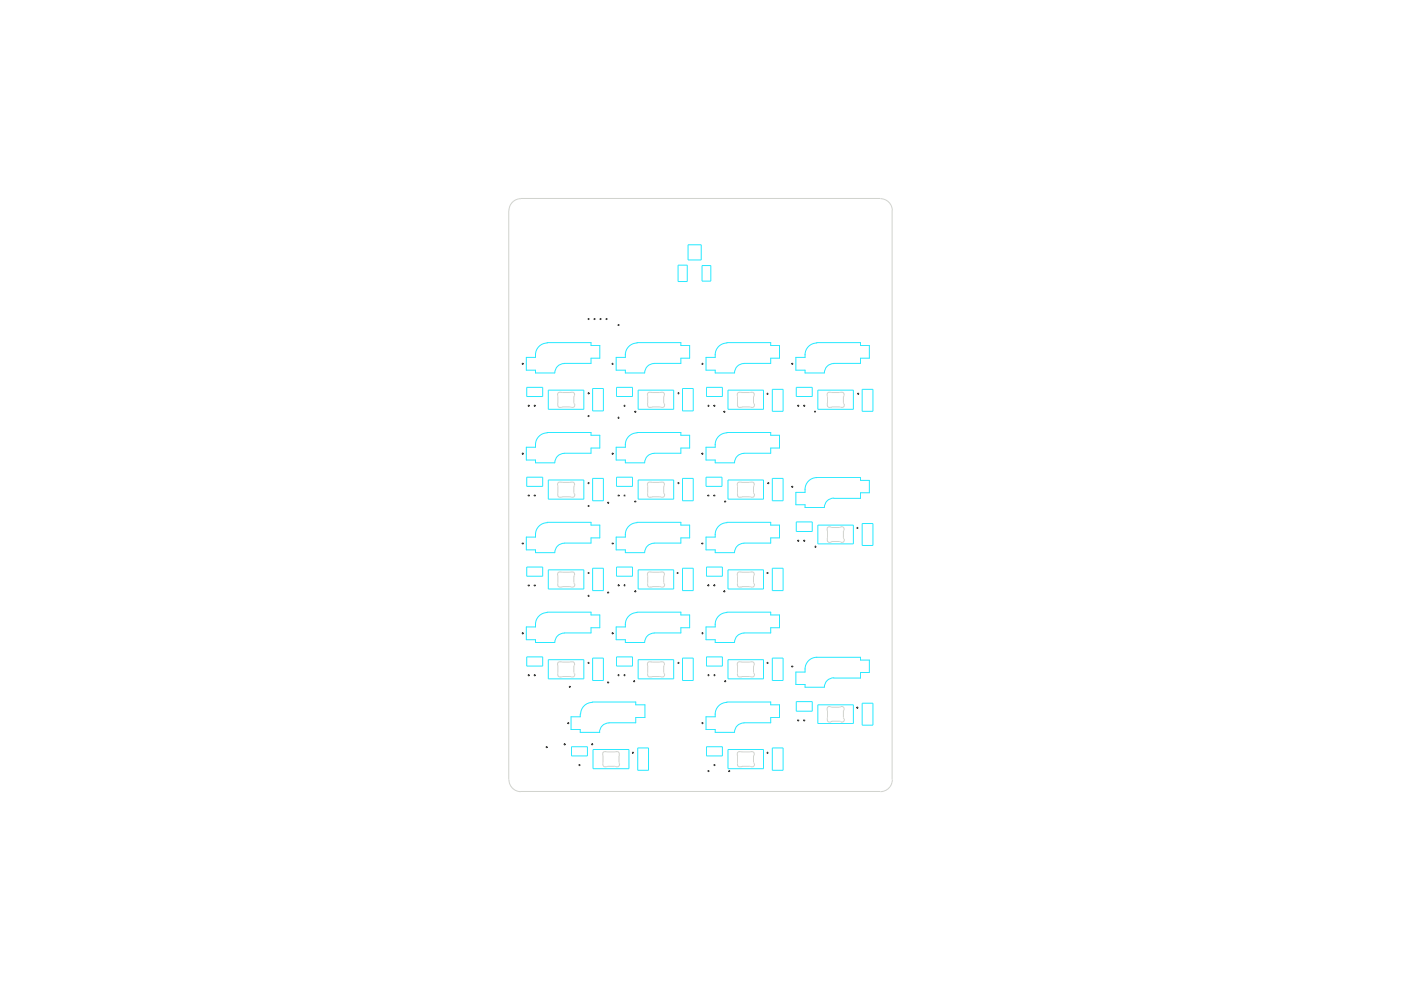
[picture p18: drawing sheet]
<svg xmlns="http://www.w3.org/2000/svg" width="297mm" height="210mm" viewBox="0 0 297 210" stroke-linecap="round" stroke-linejoin="round" font-family="sans-serif">
<g fill="none" stroke="#26e9ff" stroke-width=".21">
<path d="M143.8 56.2h1.9v3.5h-1.9zM145.9 51.9h2.8v3.2h-2.8zM148.8 56.3h1.9v3.3h-1.9zM116 72.6h9.3v.6h1.9v2.7h-1.9v1.1l-5.7 .1a2 2 0 0 0-2 2h-4.1v-.6h-1.9v-2.7h1.9v-.6M116 72.7a2.5 2.5 0 0 0-2.5 2.5M132.6 75.2v.6h-2v2.7h2v.6h4.1M135 72.6h9.4v.6h1.8v2.7h-1.8v1.1l-5.7 .1a2 2 0 0 0-2 2M135.1 72.7a2.5 2.5 0 0 0-2.5 2.5M154.1 72.6h9.3v.6h1.9v2.7h-1.9v1.1l-5.7 .1a2 2 0 0 0-2 2h-4.1v-.6h-1.9v-2.7h1.9v-.6M154.1 72.7a2.5 2.5 0 0 0-2.5 2.5M170.7 75.2v.6h-2v2.7h2v.6h4.1M173.1 72.6h9.4v.6h1.8v2.7h-1.8v1.1l-5.7 .1a2 2 0 0 0-2 2"/>
<path d="M173.2 72.7a2.5 2.5 0 0 0-2.5 2.5M111.7 82.1h3.4v2h-3.4zM113.5 94.2v.6h-1.9v2.7h1.9v.6h4.1a2 2 0 0 1 2-2M116 91.7h9.3v.6h1.9v2.7h-1.9v1.1h-5.7M116 91.8a2.5 2.5 0 0 0-2.5 2.5M116.2 82.7h7.6v4.1h-7.6zM125.6 82.4h2.3v4.7h-2.3zM130.7 82.1h3.4v2h-3.4zM132.6 94.2v.6h-2v2.7h2v.6h4.1M135 91.7h9.4v.6h1.8v2.7h-1.8v1.1h-5.7M135.1 91.8a2.5 2.5 0 0 0-2.5 2.5M135.3 82.7h7.5v4.1h-7.5z"/>
<path d="M138.7 96.1a2 2 0 0 0-2 2M144.7 82.4h2.3v4.7h-2.3zM149.8 82.1h3.4v2h-3.4zM151.6 94.2v.6h-1.9v2.7h1.9v.6h4.1a2 2 0 0 1 2-2M154.1 91.7h9.3v.6h1.9v2.7h-1.9v1.1h-5.7M154.1 91.8a2.5 2.5 0 0 0-2.5 2.5M154.3 82.7h7.6v4.1h-7.6zM163.7 82.5h2.3v4.7h-2.3zM168.8 82.1h3.4v2h-3.4zM173.4 82.7h7.5v4.1h-7.5zM182.8 82.5h2.3v4.7h-2.3zM111.7 101.2h3.4v1.9h-3.4z"/>
<path d="M113.5 113.3v.6h-1.9v2.7h1.9v.6h4.1a2 2 0 0 1 2-2M116 110.7h9.3v.6h1.9v2.7h-1.9v1.1h-5.7M116 110.8a2.5 2.5 0 0 0-2.5 2.5M116.2 101.8h7.6v4h-7.6zM125.6 101.4h2.3v4.8h-2.3zM130.7 101.2h3.4v1.9h-3.4zM132.6 113.3v.6h-2v2.7h2v.6h4.1M135 110.7h9.4v.6h1.8v2.7h-1.8v1.1h-5.7M135.1 110.8a2.5 2.5 0 0 0-2.5 2.5M135.3 101.8h7.5v4h-7.5zM138.7 115.2a2 2 0 0 0-2 2M144.7 101.4h2.3v4.8h-2.3z"/>
<path d="M149.7 101.2h3.4v1.9h-3.4zM151.6 113.3v.6h-1.9v2.7h1.9v.6h4.1a2 2 0 0 1 2-2M154.1 110.7h9.3v.6h1.9v2.7h-1.9v1.1h-5.7M154.1 110.8a2.5 2.5 0 0 0-2.5 2.5M154.3 101.8h7.6v4h-7.6zM163.7 101.4h2.3v4.8h-2.3zM168.8 110.7h3.4v2h-3.4zM170.7 103.8a2.5 2.5 0 0 1 2.5-2.5h9.3v.6h1.8v2.6h-1.8v1.2h-5.7M170.7 103.7v.7h-2v2.6h2v.6h4.1M173.4 111.3h7.5v4h-7.5zM176.8 105.6a2 2 0 0 0-2 2M182.8 111h2.3v4.7h-2.3z"/>
<path d="M111.7 120.2h3.4v2h-3.4zM111.7 139.3h3.4v1.9h-3.4zM116 129.8h9.3v.6h1.9v2.7h-1.9v1.1h-5.7a2.06 2.06 0 0 0-2 2h-4.1v-.6h-1.9v-2.7h1.9a2.58 2.58 0 0 1 2.5-3M116.2 120.8h7.6v4.1h-7.6zM116.2 139.9h7.6v4h-7.6zM125.6 120.5h2.3v4.7h-2.3zM125.6 139.5h2.3v4.8h-2.3zM130.7 120.2h3.4v2h-3.4zM130.7 139.3h3.4v1.9h-3.4zM135 129.8h9.4v.6h1.8v2.7h-1.8v1.1h-5.7a2 2 0 0 0-2 2M135.1 129.9a2.58 2.58 0 0 0-2.5 3h-2v2.7h2v.6h4.1M135.3 120.8h7.5v4.1h-7.5z"/>
<path d="M135.3 139.9h7.5v4h-7.5zM144.7 120.5h2.3v4.7h-2.3zM144.7 139.5h2.3v4.8h-2.3zM149.8 120.2h3.4v2h-3.4zM149.8 139.3h3.4v1.9h-3.4zM154.1 129.8h9.3v.6h1.9v2.7h-1.9v1.1h-5.7a2.06 2.06 0 0 0-2 2h-4.1v-.6h-1.9v-2.7h1.9a2.58 2.58 0 0 1 2.5-3M154.3 120.8h7.6v4.1h-7.6zM154.3 139.9h7.6v4h-7.6zM163.7 120.5h2.3v4.7h-2.3zM163.7 139.5h2.3v4.8h-2.3zM121.2 158.3h3.3v2h-3.3zM123 151.4v.6h-1.9v2.7h1.9v.6h4.2"/>
<path d="M125.6 148.8h9.2v.6h1.9v2.7h-1.9v1.1h-5.7M125.6 148.9a2.5 2.5 0 0 0-2.5 2.5M125.7 158.9h7.6v4.1h-7.6zM129.1 153.3a2 2 0 0 0-2 2M135.2 158.6h2.3v4.7h-2.3zM149.8 158.3h3.4v2h-3.4zM151.6 151.4v.6h-1.9v2.7h1.9v.6h4.1a2 2 0 0 1 2-2M154.1 148.8h9.3v.6h1.9v2.7h-1.9v1.1h-5.7M154.1 148.9a2.5 2.5 0 0 0-2.5 2.5M154.3 158.9h7.6v4.1h-7.6zM163.7 158.6h2.3v4.7h-2.3zM168.8 148.8h3.4v2h-3.4z"/>
<path d="M173.4 149.4h7.5v4h-7.5zM176.8 143.7a2 2 0 0 0-2 2M176.8 143.8h5.7v-1.2h1.8v-2.6h-1.8v-.6h-9.3a2.6 2.6 0 0 0-2.5 3.1h-2v2.6h2v.6h4.1M182.8 149.1h2.3v4.7h-2.3z"/>
</g>
<g fill="none" stroke="#d0d2cd" stroke-width=".21">
<path d="M107.9 44.6v120.7M110.4 42.1h76.2M110.4 42.1a2.54 2.54 0 0 0-2.5 2.6M186.6 42.1a2.54 2.54 0 0 1 2.6 2.6M189.1 44.6v120.7M118.2 83.9v1.7M118.3 85.7a.5 .5 0 0 0 .1 .6 .5 .5 0 0 0 .6 0M119 83.2a.5 .5 0 0 0-.6 .1 .5 .5 0 0 0-.1 .6M119 83.2h2.1M119.2 86.3l1.9 .1M119.3 86.3l-.3 .1M121.1 83.2a.5 .5 0 0 1 .6 .1 .5 .5 0 0 1 .1 .6"/>
<path d="M121.7 84.1v1.3M121.7 85.5l.1 .2M121.8 83.9l-.1 .2M121.8 85.7a.5 .5 0 0 1-.1 .6 .5 .5 0 0 1-.6 0M137.3 85.7a.5 .5 0 0 0 .2 .6 .5 .5 0 0 0 .5 0M138 83.2a.56 .56 0 0 0-.7 .2 .56 .56 0 0 0 0 .7v1.5M138 83.2h2.1M138.3 86.3l-.2 .1M140.1 83.2a.5 .5 0 0 1 .6 .1 .5 .5 0 0 1 .1 .6M140.7 84.1v1.3M140.8 85.5v.2M140.8 83.9v.2"/>
<path d="M140.9 85.7a.61 .61 0 0 1-.3 .7 .61 .61 0 0 1-.7-.1h-1.6M156.3 83.9v1.7M156.4 85.7a.5 .5 0 0 0 .1 .6 .5 .5 0 0 0 .6 0M157.1 83.2a.5 .5 0 0 0-.6 .1 .5 .5 0 0 0-.1 .6M157.1 83.2h2.1M157.3 86.3l1.9 .1M157.4 86.3l-.3 .1M159.2 83.2a.5 .5 0 0 1 .6 .1 .5 .5 0 0 1 .1 .6M159.8 84.1v1.3M159.8 85.5l.1 .2M159.9 83.9l-.1 .2M159.9 85.7a.5 .5 0 0 1-.1 .6 .5 .5 0 0 1-.6 0"/>
<path d="M175.4 85.7a.5 .5 0 0 0 .2 .6 .5 .5 0 0 0 .5 0M176.1 83.2a.56 .56 0 0 0-.7 .2 .56 .56 0 0 0 0 .7v1.5M176.1 83.2h2.1M176.4 86.3l1.8 .1M176.4 86.3l-.2 .1M178.2 83.2a.5 .5 0 0 1 .6 .1 .5 .5 0 0 1 .1 .6M178.8 84.1v1.3M178.9 85.5v.2M178.9 83.9v.2M179 85.7a.5 .5 0 0 1-.1 .6 .5 .5 0 0 1-.6 0M118.2 102.9v1.8M118.3 104.7a.5 .5 0 0 0 .1 .6 .5 .5 0 0 0 .6 .1"/>
<path d="M119 102.3a.5 .5 0 0 0-.6 0 .5 .5 0 0 0-.1 .6M119 102.2l.2 .1M119.2 105.3l1.9 .1M119.2 102.3h1.6M119.3 105.4h-.3M121.1 102.2l-.3 .1M121.1 102.3a.56 .56 0 0 1 .7 .2 .56 .56 0 0 1-.1 .7M121.7 103.1v1.4M121.7 104.5l.1 .2M121.8 104.7a.5 .5 0 0 1-.1 .6 .5 .5 0 0 1-.6 .1M137.3 102.9v1.8M137.3 104.7a.5 .5 0 0 0 .2 .6 .5 .5 0 0 0 .5 .1"/>
<path d="M138 102.3a.5 .5 0 0 0-.6 0 .5 .5 0 0 0-.1 .6M138 102.2l.3 .1M138.3 105.3l1.8 .1M138.3 102.3h1.6M138.3 105.4h-.2M140.1 102.2l-.2 .1M140.1 102.3a.56 .56 0 0 1 .7 .2 .56 .56 0 0 1 0 .7M140.7 103.1v1.4M140.8 104.5v.2M140.9 104.7a.5 .5 0 0 1-.1 .6 .5 .5 0 0 1-.6 .1M156.3 102.9v1.8M156.4 104.7a.5 .5 0 0 0 .1 .6 .5 .5 0 0 0 .6 .1"/>
<path d="M157.1 102.3a.5 .5 0 0 0-.6 0 .5 .5 0 0 0-.1 .6M157.1 102.2l.2 .1M157.3 105.3l1.9 .1M157.3 102.3h1.6M157.4 105.4h-.3M159.2 102.2l-.3 .1M159.2 102.3a.56 .56 0 0 1 .7 .2 .56 .56 0 0 1-.1 .7M159.8 103.1v1.4M159.8 104.5l.1 .2M159.9 104.7a.5 .5 0 0 1-.1 .6 .5 .5 0 0 1-.6 .1M175.4 112.4v1.9M175.4 114.3a.5 .5 0 0 0 .2 .6 .5 .5 0 0 0 .5 0"/>
<path d="M176.1 111.8a.5 .5 0 0 0-.6 0 .5 .5 0 0 0-.1 .6M176.1 111.8h2.1M176.4 114.8l1.8 .1M176.4 114.9h-.2M178.2 111.8a.5 .5 0 0 1 .6 0 .5 .5 0 0 1 .1 .6M178.8 112.6v1.4M178.9 114.1v.2M178.9 112.4v.2M179 114.3a.5 .5 0 0 1-.1 .6 .5 .5 0 0 1-.6 0M118.2 122v1.7M118.3 123.8a.5 .5 0 0 0 .1 .6 .5 .5 0 0 0 .6 0M119 121.3a.5 .5 0 0 0-.6 .1 .5 .5 0 0 0-.1 .6"/>
<path d="M119 121.3h2.1M119.2 124.4h1.6M119.3 124.4l-.3 .1M120.8 124.4l.3 .1M121.1 121.3a.5 .5 0 0 1 .6 .1 .5 .5 0 0 1 .1 .6M121.7 122.2v1.3M121.7 123.6l.1 .2M121.8 122l-.1 .2M121.8 123.8a.5 .5 0 0 1-.1 .6 .5 .5 0 0 1-.6 0M137.3 123.8a.5 .5 0 0 0 .2 .6 .5 .5 0 0 0 .5 0M138 121.3a.57 .57 0 0 0-.7 .2 .57 .57 0 0 0 0 .7v1.5M138 121.3h2.1"/>
<path d="M138.3 124.4h1.6M138.3 124.4l-.2 .1M139.9 124.4l.2 .1M140.1 121.3a.5 .5 0 0 1 .6 .1 .5 .5 0 0 1 .1 .6M140.7 122.2v1.3M140.8 123.6v.2M140.8 122v.2M140.9 123.8a.5 .5 0 0 1-.1 .6 .5 .5 0 0 1-.6 0M156.3 122v1.7M156.4 123.8a.5 .5 0 0 0 .1 .6 .5 .5 0 0 0 .6 0M157.1 121.3a.5 .5 0 0 0-.6 .1 .5 .5 0 0 0-.1 .6M157.1 121.3h2.1"/>
<path d="M157.3 124.4h1.6M157.4 124.4l-.3 .1M158.9 124.4l.3 .1M159.2 121.3a.5 .5 0 0 1 .6 .1 .5 .5 0 0 1 .1 .6M159.8 122.2v1.3M159.8 123.6l.1 .2M159.9 122l-.1 .2M159.9 123.8a.5 .5 0 0 1-.1 .6 .5 .5 0 0 1-.6 0M118.2 141v1.8M118.3 142.8a.5 .5 0 0 0 .1 .6 .5 .5 0 0 0 .6 .1M119 140.4a.5 .5 0 0 0-.6 0 .5 .5 0 0 0-.1 .6M119 140.3h2.1"/>
<path d="M119.2 143.4l1.9 .1M119.3 143.5h-.3M121.1 140.4a.5 .5 0 0 1 .6 0 .5 .5 0 0 1 .1 .6M121.7 141.2v1.4M121.7 142.6l.1 .2M121.8 141l-.1 .3M121.8 142.8a.5 .5 0 0 1-.1 .6 .5 .5 0 0 1-.6 .1M128.5 159.4a.56 .56 0 0 0-.6 .2 .56 .56 0 0 0-.1 .7v1.5M128.5 159.4h2.1M130.6 159.4a.5 .5 0 0 1 .5 .1 .5 .5 0 0 1 .2 .6M137.3 142.8a.5 .5 0 0 0 .2 .6 .5 .5 0 0 0 .5 .1M138 140.4a.56 .56 0 0 0-.7 .1 .56 .56 0 0 0 0 .7v1.6"/>
<path d="M138 140.3h2.1M138.3 143.5h-.2M140.1 140.4a.5 .5 0 0 1 .6 0 .5 .5 0 0 1 .1 .6M140.7 141.2v1.4M140.8 142.6v.2M140.8 141v.3M140.9 142.8a.61 .61 0 0 1-.3 .7 .61 .61 0 0 1-.7-.1h-1.6M156.3 141v1.8M156.4 142.8a.5 .5 0 0 0 .1 .6 .5 .5 0 0 0 .6 .1M157.1 159.4a.5 .5 0 0 0-.6 .1 .5 .5 0 0 0-.1 .6M157.1 140.4a.5 .5 0 0 0-.6 0 .5 .5 0 0 0-.1 .6M157.1 159.4h2.1"/>
<path d="M157.1 140.3h2.1M157.3 143.4l1.9 .1M157.4 143.5h-.3M159.2 159.4a.56 .56 0 0 1 .7 .2 .56 .56 0 0 1-.1 .7M159.2 140.4a.5 .5 0 0 1 .6 0 .5 .5 0 0 1 .1 .6M159.8 141.2v1.4M159.8 142.6l.1 .2M159.9 141l-.1 .3M159.9 142.8a.5 .5 0 0 1-.1 .6 .5 .5 0 0 1-.6 .1M175.4 152.4a.57 .57 0 0 0 .3 .7 .57 .57 0 0 0 .7-.1M176.4 152.9l1.8 .1M178.8 150.7v1.4"/>
<path d="M178.9 152.2v.2M178.9 150.5v.2M178.9 150.5a.57 .57 0 0 0-.2-.7 .57 .57 0 0 0-.7 .1h-1.6a.61 .61 0 0 0-.9 0 .61 .61 0 0 0-.1 .8v1.7M179 152.4a.5 .5 0 0 1-.1 .6 .5 .5 0 0 1-.6 0M107.9 165.3a2.54 2.54 0 0 0 2.5 2.6M110.4 167.8h76.2M127.9 161.9a.5 .5 0 0 0 .1 .6 .5 .5 0 0 0 .6 0M128.8 162.5l1.8 .1M128.8 162.5l-.2 .1M131.2 160.3v1.3M131.3 161.7v.2M131.3 161.9a.5 .5 0 0 1-.1 .6 .5 .5 0 0 1-.6 0"/>
<path d="M131.3 160.1v.2M156.3 160.1v1.7M156.4 161.9a.5 .5 0 0 0 .1 .6 .5 .5 0 0 0 .6 0M157.3 162.5l1.9 .1M157.4 162.5l-.3 .1M159.8 160.3v1.3M159.8 161.7l.1 .2M159.9 161.9a.5 .5 0 0 1-.1 .6 .5 .5 0 0 1-.6 0M189.2 165.3a2.54 2.54 0 0 1-2.6 2.6"/>
</g>
<g fill="#000">
<path d="M110.7 76.9l.3 .2-.1 .2-.3-.2zM124.7 67.5l.3 .1-.1 .2-.3-.2zM126 67.5l.3 .1-.1 .2-.3-.2zM127.2 67.5l.4 .1-.2 .2-.3-.2zM128.5 67.5l.3 .1-.1 .2-.3-.2zM129.8 76.9l.3 .2-.1 .2-.3-.2zM131 68.7l.4 .2-.1 .2-.4-.2zM148.8 76.9l.3 .2-.1 .2-.3-.2zM167.9 76.9l.3 .2-.1 .2-.3-.2zM110.7 96l.3 .2-.1 .2-.3-.2zM112 85.8l.3 .2-.1 .2-.3-.2zM113.3 85.8l.3 .2-.1 .2-.3-.2z"/>
<path d="M124.7 88l.3 .2-.1 .2-.3-.2zM124.7 83.2l.3 .2-.1 .2-.3-.2zM129.8 96l.3 .2-.1 .2-.3-.2zM131 88.4l.4 .2-.1 .1-.4-.1zM132.3 85.8l.3 .2-.1 .2-.3-.2zM134.6 87.1l.3 .2-.1 .2-.3-.2zM143.7 83.2l.4 .2-.1 .2-.4-.2zM148.8 96l.3 .2-.1 .2-.3-.2zM150.1 85.8l.3 .2-.1 .2-.3-.2zM151.4 85.8l.3 .2-.1 .2-.3-.2zM153.5 87.1l.3 .2-.1 .2-.3-.2zM162.6 83.3l.3 .2-.1 .2-.3-.2z"/>
<path d="M169.1 85.8l.4 .2-.1 .2-.4-.2zM170.4 85.8l.3 .2-.1 .2-.3-.2zM172.7 87.1l.3 .2-.1 .2-.3-.2zM181.8 83.3l.4 .2-.1 .2-.4-.2zM110.7 115l.3 .2-.1 .2-.3-.2zM112 104.9l.3 .2-.1 .2-.3-.2zM113.3 104.9l.3 .2-.1 .2-.3-.2zM124.7 107.1l.3 .2-.1 .2-.3-.2zM124.7 102.3l.3 .1-.1 .2-.3-.2zM128.8 106.4l.4 .2-.2 .2-.3-.2zM129.8 115l.3 .2-.1 .2-.3-.2zM131 104.9l.4 .2-.1 .2-.4-.2z"/>
<path d="M132.3 104.9l.3 .2-.1 .2-.3-.2zM134.6 106.2l.3 .1-.1 .2-.3-.2zM143.7 102.3l.4 .1-.1 .2-.4-.2zM148.8 115l.3 .2-.1 .2-.3-.2zM150.1 104.9l.3 .2-.1 .2-.3-.2zM151.4 104.9l.3 .2-.1 .2-.3-.2zM153.7 106.2l.3 .1-.1 .2-.4-.2zM162.8 102.3l.3 .1-.1 .2-.3-.2zM167.9 103l.3 .2-.1 .2-.3-.2zM169.1 114.5l.4 .1-.1 .2-.4-.2zM170.4 114.5l.3 .1-.1 .2-.3-.2zM172.8 115.7l.3 .2-.1 .2-.3-.2z"/>
<path d="M181.7 111.7l.3 .2-.1 .2-.3-.2zM110.7 134.1l.3 .2-.1 .2-.3-.2zM112 123.9l.3 .2-.1 .2-.3-.2zM113.3 123.9l.3 .2-.1 .2-.3-.2zM124.7 126.1l.3 .2-.1 .2-.3-.2zM124.7 121.3l.3 .2-.1 .2-.3-.2zM128.8 125.5l.4 .1-.2 .2-.3-.2zM129.8 134.1l.3 .2-.1 .2-.3-.2zM131 123.9l.4 .2-.1 .2-.4-.2zM132.3 123.9l.3 .2-.1 .2-.3-.2zM134.6 125.2l.3 .2-.1 .2-.3-.2zM143.6 121.3l.3 .2-.1 .2-.3-.2z"/>
<path d="M148.8 134.1l.3 .2-.1 .2-.3-.2zM150.1 123.9l.3 .2-.1 .2-.3-.2zM151.4 123.9l.3 .2-.1 .2-.3-.2zM153.5 125.2l.3 .2-.1 .2-.3-.2zM162.6 121.3l.3 .2-.1 .2-.3-.2zM112 143l.3 .2-.1 .2-.3-.2zM113.3 143l.3 .2-.1 .2-.3-.2zM115.8 158.2l.3 .2-.1 .2-.3-.2zM119.6 157.6l.3 .2-.1 .2-.3-.2zM120.4 153.1l.3 .2-.1 .2-.3-.2zM120.7 145.4l.3 .2-.1 .2-.3-.2zM124.7 140.4l.3 .1-.1 .2-.3-.2z"/>
<path d="M125.5 157.6l.3 .2-.1 .2-.4-.2zM128.8 144.5l.4 .2-.2 .2-.3-.2zM131 143l.4 .2-.1 .2-.4-.2zM132.3 143l.3 .2-.1 .2-.3-.2zM134.1 159.4l.3 .2-.1 .2-.3-.2zM134.3 144.3l.4 .1-.1 .2-.4-.2zM143.7 140.4l.4 .1-.1 .2-.4-.2zM148.8 153.1l.3 .2-.1 .2-.3-.2zM150.1 143l.3 .2-.1 .2-.3-.2zM151.4 143l.3 .2-.1 .2-.3-.2zM153.7 144.3l.3 .1-.1 .2-.4-.2zM162.6 159.4l.3 .2-.1 .2-.3-.2z"/>
<path d="M162.6 140.4l.3 .1-.1 .2-.3-.2zM167.9 141.1l.3 .2-.1 .2-.3-.2zM169.1 152.6l.4 .1-.1 .2-.4-.2zM170.4 152.6l.3 .1-.1 .2-.3-.2zM181.7 149.8l.3 .2-.1 .2-.3-.2zM122.7 162l.4 .2-.1 .2-.4-.2zM150.1 163.3l.3 .2-.1 .2-.3-.2zM151.4 162l.3 .2-.1 .2-.3-.2zM154.5 163.3l.3 .2-.1 .2-.3-.2z"/>
</g>
</svg>
